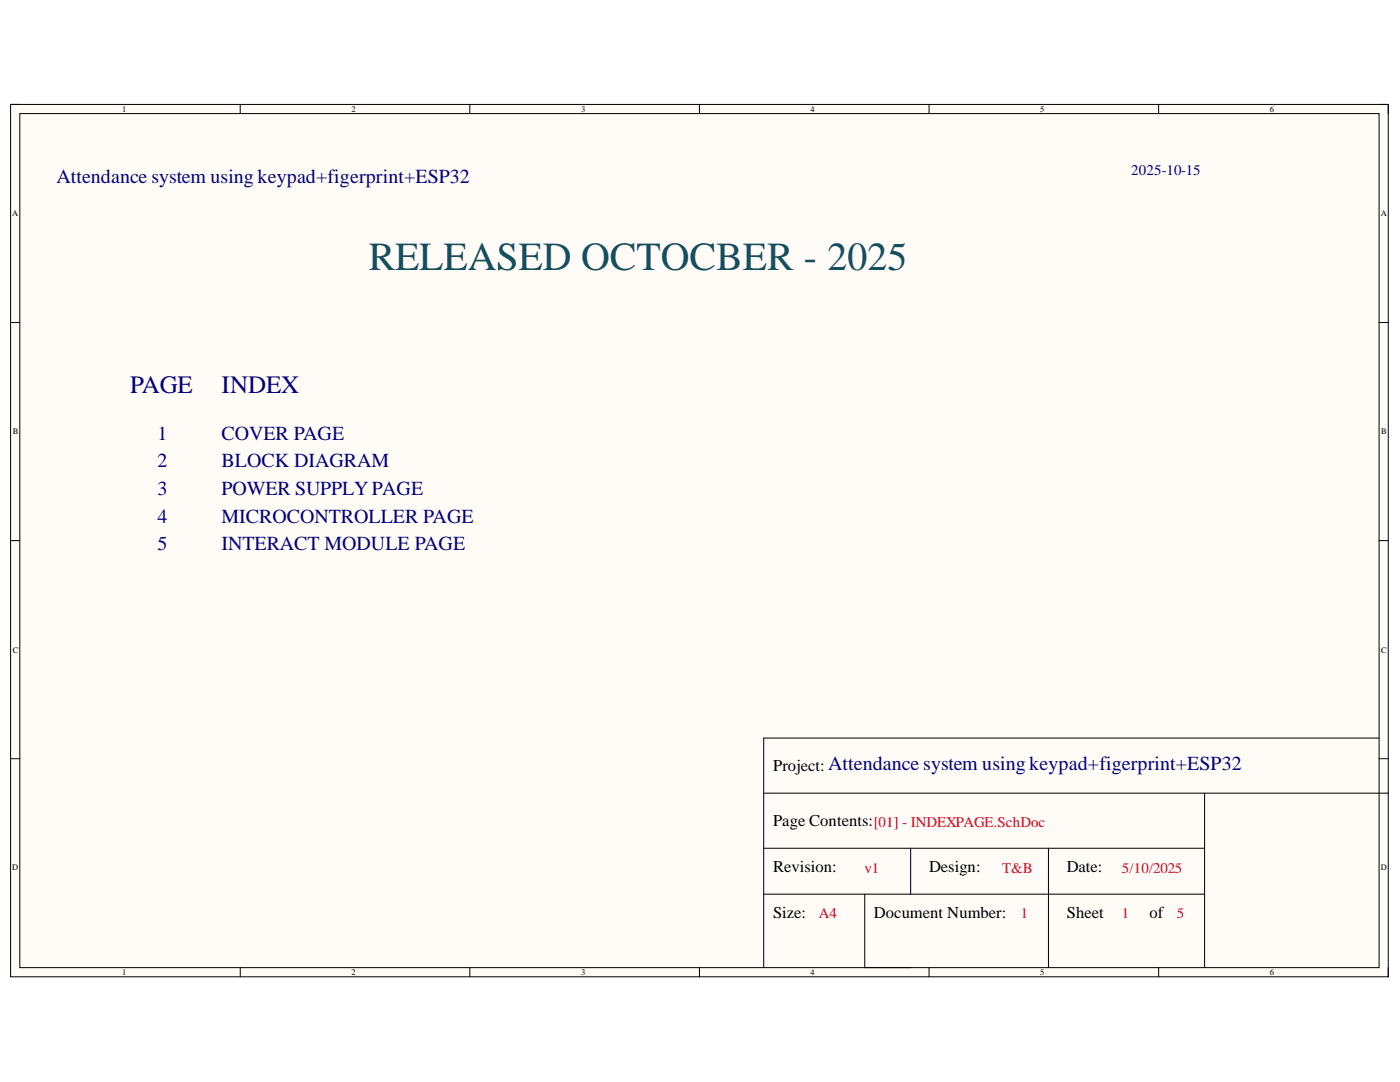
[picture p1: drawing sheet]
<svg xmlns="http://www.w3.org/2000/svg" width="279mm" height="216mm" viewBox="0 0 279 216" stroke-linecap="round" stroke-linejoin="round" font-family="sans-serif">
<defs><g id="words">
<text font-size="7.9" fill="#134f5c" x="73.6" y="54">RELEASED OCTOCBER - 2025</text>
<g font-size="5" fill="#000080">
<text x="26" y="78.4">PAGE</text>
<text x="44.2" y="78.4">INDEX</text>
</g>
<g font-size="4" fill="#000080">
<text x="11.2" y="36.5">Attendance system using keypad+figerprint+ESP32</text>
<text x="31.5" y="87.8">1</text>
<text x="44.2" y="87.8">COVER PAGE</text>
<text x="31.5" y="93.3">2</text>
<text x="44.2" y="93.3">BLOCK DIAGRAM</text>
<text x="31.5" y="98.8">3</text>
<text x="44.2" y="98.8">POWER SUPPLYPAGE</text>
<text x="31.5" y="104.3">4</text>
<text x="44.2" y="104.3">MICROCONTROLLER PAGE</text>
<text x="31.5" y="109.8">5</text>
<text x="44.2" y="109.8">INTERACT MODULE PAGE</text>
<text x="165.3" y="153.7">Attendance system using keypad+figerprint+ESP32</text>
</g>
<g font-size="3.3">
<text x="154.3" y="153.9">Project:</text>
<text x="154.3" y="164.9">Page Contents:[01] - INDEXPAGE.SchDoc</text>
<text x="154.3" y="174">Revision:</text>
<text x="185.4" y="174">Design:</text>
<text x="212.9" y="174">Date:</text>
<text x="154.3" y="183.2">Size:</text>
<text x="174.4" y="183.2">Document Number:</text>
<text x="212.9" y="183.2">Sheet</text>
<text x="229.4" y="183.2">of</text>
</g>
<text font-size="3" fill="#000080" x="225.7" y="34.8">2025-10-15</text>
<g font-size="3" fill="#f00">
<text x="172.5" y="174.1">v1</text>
<text x="200" y="174.1">T&amp;B</text>
<text x="223.9" y="174.1">5/10/2025</text>
<text x="163.4" y="183.2">A4</text>
<text x="203.8" y="183.2">1</text>
<text x="223.9" y="183.2">1</text>
<text x="234.9" y="183.2">5</text>
</g>
<g font-size="1.7">
<text x="24.4" y="22.3">1</text>
<text x="70.1" y="22.3">2</text>
<text x="116" y="22.3">3</text>
<text x="161.7" y="22.3">4</text>
<text x="207.6" y="22.3">5</text>
<text x="253.4" y="22.3">6</text>
<text x="2.5" y="43.1">A</text>
<text x="275.6" y="43.1">A</text>
<text x="2.5" y="86.7">B</text>
<text x="275.7" y="86.7">B</text>
<text x="2.5" y="130.2">C</text>
<text x="275.7" y="130.2">C</text>
<text x="2.5" y="173.7">D</text>
<text x="275.6" y="173.7">D</text>
<text x="24.4" y="194.6">1</text>
<text x="70.1" y="194.6">2</text>
<text x="116" y="194.6">3</text>
<text x="161.7" y="194.6">4</text>
<text x="207.6" y="194.6">5</text>
<text x="253.4" y="194.6">6</text>
</g>
</g></defs>
<path d="M2.1 20.8h275v174.1h-275z" fill-rule="evenodd" fill="#fffcf8"/>
<path d="M2.1 20.8h275v174.1h-275z" fill="none" stroke="#000" stroke-width=".2"/>
<path d="M4 22.7h271.2v170.4h-271.2z" fill-rule="evenodd" fill="#fffcf8"/>
<g fill="none" stroke="#000" stroke-width=".2">
<path d="M2.1 20.8h1.8M4 22.7h271.2v170.4h-271.2zM47.9 20.8v1.9M93.8 20.8v1.9M139.6 20.8v1.9M185.4 20.8v1.9M231.2 20.8v1.9M275.2 20.8h1.9v1.9M2.1 64.4h1.8M275.2 64.4h1.9M2.1 107.9h1.8M275.2 107.9h1.9"/>
<path d="M2.1 151.4h1.8M152.4 158.3h124.7M240.4 158.3v34.8M275.2 151.4h1.9M275.2 147.3h-122.8v45.8M152.4 169.3h88M152.4 178.4h88M172.6 178.4v14.7h9.1M181.7 169.3v9.1M209.2 169.3v23.8M47.9 193.1v1.8M93.8 193.1v1.8"/>
<path d="M139.6 193.1v1.8M185.4 193.1v1.8M231.2 193.1v1.8M277.1 193.1v1.8"/>
</g>
<use href="#words"/>
</svg>
